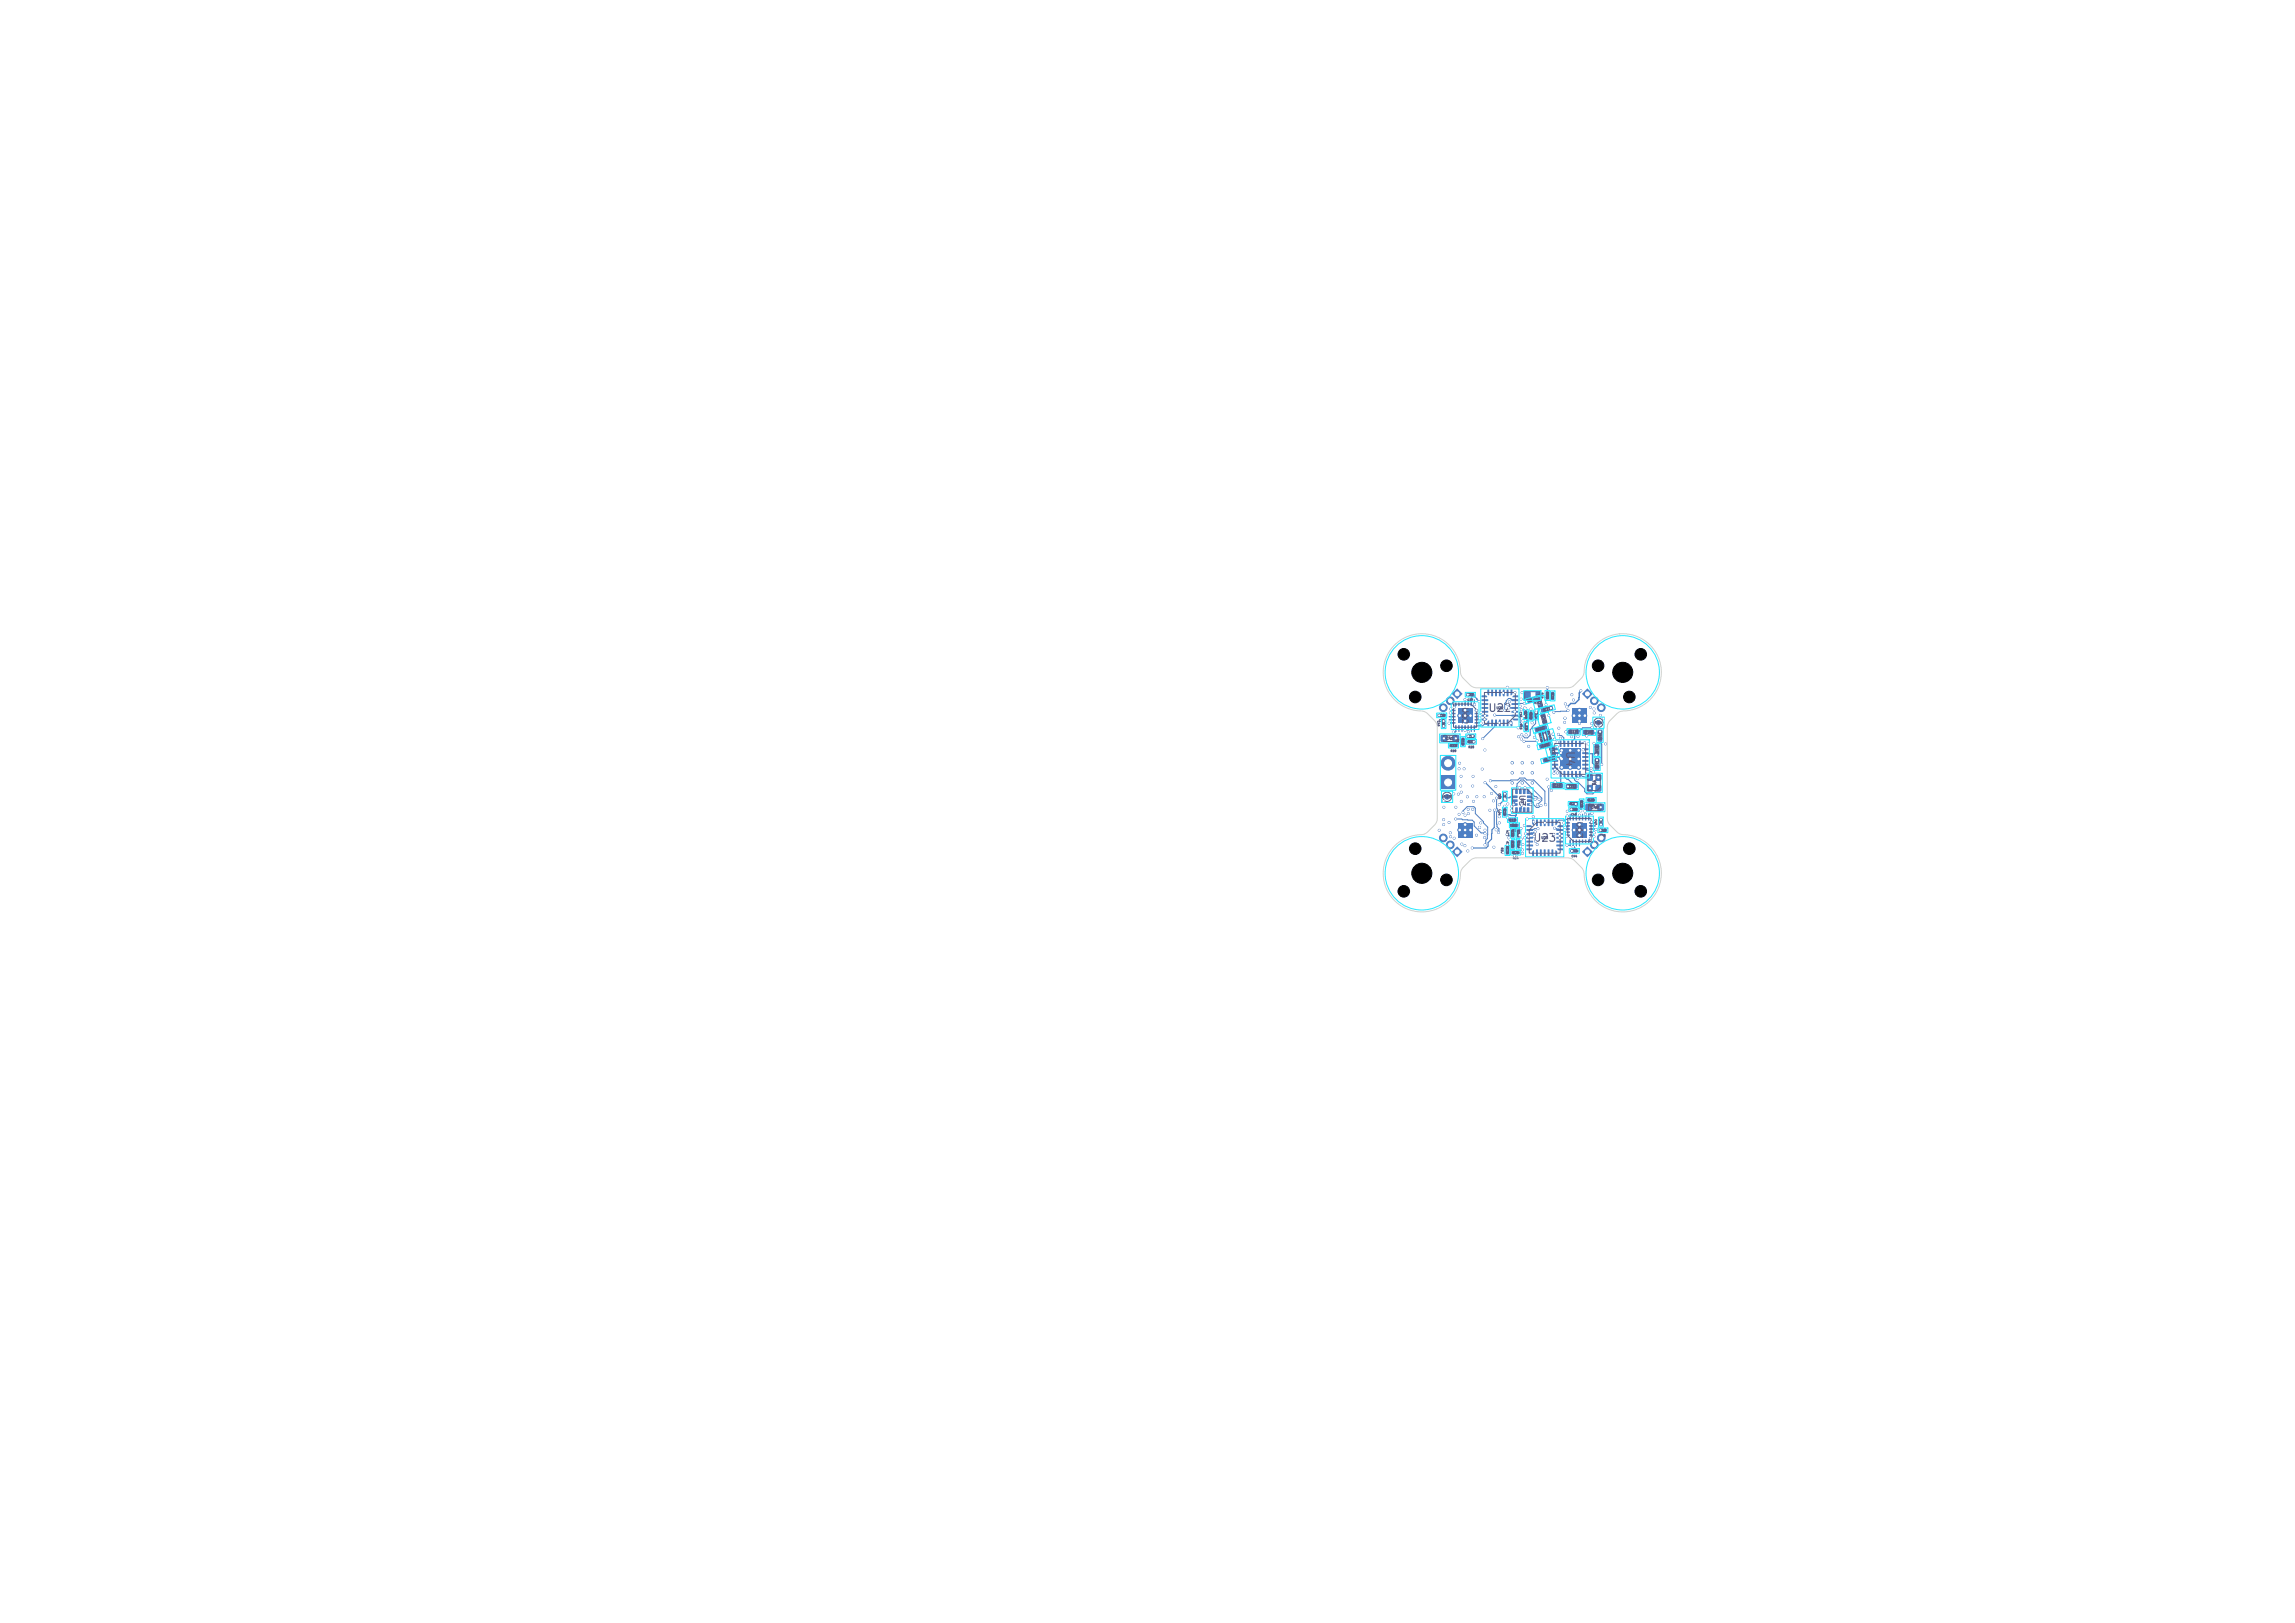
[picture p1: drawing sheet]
<svg xmlns="http://www.w3.org/2000/svg" width="297mm" height="210mm" viewBox="0 0 297 210" stroke-linecap="round" stroke-linejoin="round" font-family="sans-serif">
<defs><g id="words">
<g font-size="1" fill="#585d84">
<text x="192.5" y="92.4">U22</text>
<text x="202.4" y="97.1" transform="rotate(90 202.4 97.1)">U4</text>
<text x="198.3" y="109.2">U23</text>
</g>
<g font-size=".8" fill="#585d84">
<text x="189" y="91.4" transform="rotate(90 189 91.4)">U12</text>
<text x="196.4" y="102.8" transform="rotate(90 196.4 102.8)">U3</text>
<text x="203.8" y="106.2" transform="rotate(90 203.8 106.2)">U13</text>
</g>
<text font-size=".5" fill="#585d84" x="205.9" y="100.8" transform="rotate(90 205.9 100.8)">Y1</text>
<g font-size=".4" fill="#585d84">
<text x="187" y="95.8">C41</text>
<text x="198.4" y="91.2">ANT</text>
<text x="205.8" y="104.8">C48</text>
</g>
<g font-size=".3" fill="#585d84">
<text x="199.4" y="89.6" transform="rotate(90 199.4 89.6)">R19</text>
<text x="200" y="89.5" transform="rotate(90 200 89.5)">R19</text>
<text x="200.1" y="89.7" transform="rotate(90 200.1 89.7)">R21</text>
<text x="200.7" y="89.6" transform="rotate(90 200.7 89.6)">R21</text>
<text x="186" y="93.2" transform="rotate(90 186 93.2)">C40</text>
<text x="186.1" y="92.8">C38</text>
<text x="186.2" y="93.4">C38</text>
<text x="186.6" y="93.2" transform="rotate(90 186.6 93.2)">C40</text>
<text x="187.5" y="91.1" transform="rotate(-45 187.5 91.1)">J12</text>
<text x="188.5" y="95.6" transform="rotate(90 188.5 95.6)">R16</text>
<text x="189.1" y="95.5" transform="rotate(90 189.1 95.5)">R16</text>
<text x="189.4" y="92.1" transform="rotate(90 189.4 92.1)">U12</text>
<text x="189.8" y="90.1">C37</text>
<text x="189.9" y="95.5">C39</text>
<text x="189.9" y="90.8">C37</text>
<text x="193.6" y="91.8">U22</text>
<text x="196.6" y="92.1" transform="rotate(90 196.6 92.1)">C36</text>
<text x="196.6" y="93.6" transform="rotate(90 196.6 93.6)">R15</text>
<text x="197.2" y="92" transform="rotate(90 197.2 92)">C36</text>
<text x="197.3" y="92.2" transform="rotate(90 197.3 92.2)">C42</text>
<text x="197.3" y="93.6" transform="rotate(90 197.3 93.6)">R15</text>
<text x="197.9" y="92.2" transform="rotate(90 197.9 92.2)">C42</text>
<text x="197.9" y="92.1" transform="rotate(90 197.9 92.1)">R17</text>
<text x="198" y="90.9" transform="rotate(-15 198 90.9)">C28</text>
<text x="198.6" y="92" transform="rotate(90 198.6 92)">R17</text>
<text x="198.7" y="90.2">J2</text>
<text x="198.9" y="90.6" transform="rotate(75 198.9 90.6)">R7</text>
<text x="199" y="94.6" transform="rotate(-15 199 94.6)">C25</text>
<text x="199.2" y="95" transform="rotate(75 199.2 95)">C24</text>
<text x="199.5" y="92.6" transform="rotate(75 199.5 92.6)">C26</text>
<text x="199.9" y="92.1" transform="rotate(-15 199.9 92.1)">C27</text>
<text x="200.1" y="95" transform="rotate(75 200.1 95)">L2</text>
<text x="203.2" y="94.9">C17</text>
<text x="205.1" y="95">C20</text>
<text x="206.3" y="93.7">FID4</text>
<text x="206.8" y="94.7" transform="rotate(90 206.8 94.7)">FB2</text>
<text x="187.6" y="96.7">R18</text>
<text x="187.7" y="97.3">R18</text>
<text x="189.9" y="96.2">R20</text>
<text x="189.9" y="96.1">C39</text>
<text x="190" y="96.9">R20</text>
<text x="199.5" y="96.8" transform="rotate(-15 199.5 96.8)">C23</text>
<text x="200" y="98.6" transform="rotate(-15 200 98.6)">C22</text>
<text x="200.7" y="97.1" transform="rotate(75 200.7 97.1)">L1</text>
<text x="201.1" y="101.9">C19</text>
<text x="202.9" y="102">C21</text>
<text x="203" y="97.9" transform="rotate(90 203 97.9)">U4</text>
<text x="206.4" y="96.6" transform="rotate(90 206.4 96.6)">C16</text>
<text x="206.4" y="98.4" transform="rotate(90 206.4 98.4)">C18</text>
<text x="186.7" y="103.3">FID3</text>
<text x="193.9" y="104.7" transform="rotate(90 193.9 104.7)">C14</text>
<text x="193.9" y="102.6" transform="rotate(90 193.9 102.6)">C15</text>
<text x="194.5" y="104.6" transform="rotate(90 194.5 104.6)">C14</text>
<text x="194.5" y="102.6" transform="rotate(90 194.5 102.6)">C15</text>
<text x="194.9" y="107.4" transform="rotate(90 194.9 107.4)">R22</text>
<text x="195.3" y="106.3">C13</text>
<text x="195.3" y="107">C13</text>
<text x="195.5" y="107.4" transform="rotate(90 195.5 107.4)">R22</text>
<text x="195.6" y="107.4" transform="rotate(90 195.6 107.4)">C43</text>
<text x="195.7" y="107">R6</text>
<text x="195.7" y="107.7">R6</text>
<text x="196.3" y="107.4" transform="rotate(90 196.3 107.4)">C43</text>
<text x="196.8" y="103.3" transform="rotate(90 196.8 103.3)">U3</text>
<text x="203.1" y="104.2">R27</text>
<text x="203.2" y="105">C46</text>
<text x="203.2" y="104.9">R27</text>
<text x="203.3" y="105.6">C46</text>
<text x="203.8" y="103.6" transform="rotate(90 203.8 103.6)">R23</text>
<text x="204.2" y="106.9" transform="rotate(90 204.2 106.9)">U13</text>
<text x="204.5" y="103.6" transform="rotate(90 204.5 103.6)">R23</text>
<text x="205.4" y="103.7">R25</text>
<text x="205.5" y="104.4">R25</text>
<text x="206.3" y="106" transform="rotate(90 206.3 106)">C47</text>
<text x="207" y="105.9" transform="rotate(90 207 105.9)">C47</text>
<text x="207" y="107.7">C45</text>
<text x="194.2" y="109.7" transform="rotate(90 194.2 109.7)">R28</text>
<text x="194.8" y="109.6" transform="rotate(90 194.8 109.6)">R28</text>
<text x="194.9" y="108.9" transform="rotate(90 194.9 108.9)">R26</text>
<text x="195.5" y="108.8" transform="rotate(90 195.5 108.8)">R26</text>
<text x="195.7" y="108.8" transform="rotate(90 195.7 108.8)">C49</text>
<text x="195.7" y="110.6">R24</text>
<text x="195.8" y="111.2">R24</text>
<text x="196.3" y="108.8" transform="rotate(90 196.3 108.8)">C49</text>
<text x="199.4" y="108.6">U23</text>
<text x="203.3" y="110.3">C44</text>
<text x="203.3" y="111">C44</text>
<text x="206.2" y="109.8" transform="rotate(-45 206.2 109.8)">J13</text>
<text x="207" y="108.3">C45</text>
</g>
</g></defs>
<g fill="#4d7fc4" stroke="#4d7fc4" stroke-width=".13">
<circle cx="204.4" cy="91.9" r=".25"/>
<circle cx="203.7" cy="92.6" r=".25"/>
<circle cx="204.4" cy="92.6" r=".25"/>
</g>
<path d="M203.5 91.7h1.9v1.9h-1.9z" fill="#4d7fc4"/>
<g fill="#4d7fc4" stroke="#4d7fc4" stroke-width=".13">
<circle cx="205.1" cy="92.6" r=".25"/>
<circle cx="204.4" cy="93.3" r=".25"/>
</g>
<path d="M186.5 100.4h1.8v1.8h-1.8z" fill="#4d7fc4"/>
<circle cx="187.4" cy="98.7" r=".9" fill="#4d7fc4" stroke="#4d7fc4" stroke-width=".13"/>
<path d="M187.9 110.2l.7-.7 .7 .7-.7 .7z" fill="#4d7fc4"/>
<g fill="#4d7fc4" stroke="#4d7fc4" stroke-width=".13">
<circle cx="187.7" cy="109.3" r=".5"/>
<circle cx="186.8" cy="108.4" r=".5"/>
</g>
<path d="M204.7 89.8l.7-.7 .7 .7-.7 .7z" fill="#4d7fc4"/>
<g fill="#4d7fc4" stroke="#4d7fc4" stroke-width=".13">
<circle cx="206.3" cy="90.7" r=".5"/>
<circle cx="207.2" cy="91.6" r=".5"/>
<circle cx="189.6" cy="108.1" r=".25"/>
<circle cx="190.3" cy="107.4" r=".25"/>
<circle cx="189.6" cy="107.4" r=".25"/>
</g>
<path d="M188.7 106.5h1.9v1.9h-1.9z" fill="#4d7fc4"/>
<g fill="#4d7fc4" stroke="#4d7fc4" stroke-width=".13">
<circle cx="188.9" cy="107.4" r=".25"/>
<circle cx="189.6" cy="106.7" r=".25"/>
</g>
<g fill="#4d7fc4">
<path d="M207.6 107.3h.4v.3h-.4z"/>
<path d="M206.9 107.3h.4v.3h-.4z"/>
<path d="M206.4 99.1h.5v.5h-.5z"/>
<path d="M206.4 98.1h.5v.5h-.5z"/>
<path d="M197.6 90.4l.5-.1 .1 .6-.5 .1-.1-.4z"/>
<path d="M198.6 90.2l.4-.1 .1 .5-.4 .1-.2-.4z"/>
<path d="M203.8 104.6h.4v.3h-.4z"/>
<path d="M203.2 104.6h.4v.3h-.4z"/>
<path d="M198.6 94.2l.5-.1 .1 .5-.5 .1-.1-.4z"/>
<path d="M199.6 93.9h.4l.1 .5-.4 .1-.2-.4z"/>
<path d="M206 103.3h.4v.4h-.4z"/>
<path d="M205.4 103.3h.4v.4h-.4z"/>
<path d="M199.4 95.7l.5-.1 .1 .4-.5 .2-.2-.4z"/>
<path d="M199.1 94.7l.5-.1 .2 .5-.6 .1-.1-.3z"/>
<path d="M196.3 110.2h.4v.3h-.4z"/>
<path d="M195.6 110.2h.4v.3h-.4z"/>
<path d="M204.7 110.2l.7-.7 .7 .7-.7 .7z"/>
</g>
<g fill="#4d7fc4" stroke="#4d7fc4" stroke-width=".13">
<circle cx="206.3" cy="109.3" r=".5"/>
<circle cx="207.2" cy="108.4" r=".5"/>
</g>
<g fill="#4d7fc4">
<path d="M197.3 92.6h.3v.4h-.3z"/>
<path d="M197.3 91.9h.3v.4h-.3z"/>
<path d="M201.8 99.8h.3l-.1 .8-.2-.1z"/>
<path d="M202.3 99.8h.3l-.1 .8-.2-.1z"/>
<path d="M202.8 99.8h.3l-.1 .8-.2-.1z"/>
<path d="M203.3 99.8h.3l-.1 .8-.2-.1z"/>
<path d="M203.8 99.8h.3l-.1 .8-.2-.1z"/>
<path d="M204.3 99.8h.3l-.1 .8-.2-.1z"/>
<path d="M204.8 99.3h.7l.1 .2-.8 .1z"/>
<path d="M204.8 98.8h.7l.1 .2-.8 .1z"/>
<path d="M204.8 98.3h.7l.1 .2-.8 .1z"/>
<path d="M204.8 97.8h.7l.1 .2-.8 .1z"/>
<path d="M204.8 97.3h.7l.1 .2-.8 .1z"/>
<path d="M204.8 96.8h.7l.1 .2-.8 .1z"/>
<path d="M204.3 95.8l.3 .1-.1 .7h-.2z"/>
<path d="M203.8 95.8l.3 .1-.1 .7h-.2z"/>
<path d="M203.3 95.8l.3 .1-.1 .7h-.2z"/>
<path d="M202.8 95.8l.3 .1-.1 .7h-.2z"/>
<path d="M202.3 95.8l.3 .1-.1 .7h-.2z"/>
<path d="M201.8 95.8l.3 .1-.1 .7h-.2z"/>
<path d="M200.8 96.8h.8v.2l-.7 .1z"/>
<path d="M200.8 97.3h.8v.2l-.7 .1z"/>
<path d="M200.8 97.8h.8v.2l-.7 .1z"/>
<path d="M200.8 98.3h.8v.2l-.7 .1z"/>
<path d="M200.8 98.8h.8v.2l-.7 .1z"/>
<path d="M200.8 99.3h.8v.2l-.7 .1z"/>
</g>
<g fill="#4d7fc4" stroke="#4d7fc4" stroke-width=".13">
<circle cx="204.3" cy="99.3" r=".25"/>
<circle cx="203.2" cy="99.3" r=".25"/>
<circle cx="202.1" cy="99.3" r=".25"/>
<circle cx="204.3" cy="98.2" r=".25"/>
<circle cx="203.2" cy="98.2" r=".25"/>
</g>
<path d="M201.9 96.9h2.7v2.7h-2.7z" fill="#4d7fc4"/>
<g fill="#4d7fc4" stroke="#4d7fc4" stroke-width=".13">
<circle cx="202.1" cy="98.2" r=".25"/>
<circle cx="204.3" cy="97.1" r=".25"/>
<circle cx="203.2" cy="97.1" r=".25"/>
<circle cx="202.1" cy="97.1" r=".25"/>
</g>
<g fill="#4d7fc4">
<path d="M200.1 90.1h.3v.4h-.3z"/>
<path d="M200.1 89.5h.3v.4h-.3z"/>
<path d="M190.4 89.7h.4v.4h-.4z"/>
<path d="M189.8 89.7h.4v.4h-.4z"/>
<path d="M187.9 89.8l.7-.7 .7 .7-.7 .7z"/>
</g>
<g fill="#4d7fc4" stroke="#4d7fc4" stroke-width=".13">
<circle cx="187.7" cy="90.7" r=".5"/>
<circle cx="186.8" cy="91.6" r=".5"/>
<circle cx="187.3" cy="103.1" r=".3"/>
</g>
<g fill="#4d7fc4">
<path d="M199.7 98.1h.4l.1 .5-.4 .1-.2-.4z"/>
<path d="M200.6 97.9l.4-.1 .2 .5-.5 .2-.1-.5z"/>
<path d="M198.7 89.5h.5l.1 .1v.8l-.1 .1-.5-.1z"/>
<path d="M197.3 89.5h.8v1h-.8z"/>
<path d="M199.1 91.2l.5-.1 .1 .4-.5 .2-.2-.4z"/>
<path d="M198.8 90.2l.5-.1 .1 .4-.5 .2-.1-.4z"/>
<path d="M186.7 93.7h.3v.4h-.3z"/>
<path d="M186.7 93.1h.3v.4h-.3z"/>
<path d="M206.8 95.4h.5v.5h-.5z"/>
<path d="M206.8 94.4h.5v.6h-.5z"/>
<path d="M196.4 109.4h.3v.4h-.3z"/>
<path d="M196.4 108.7h.3v.4h-.3z"/>
<path d="M194.6 103.1h.3v.4h-.3z"/>
<path d="M194.6 102.5h.3v.4h-.3z"/>
<path d="M195.7 93h.7l.1 .2h-.6z"/>
<path d="M195.6 92.5h.8l.1 .2h-.9z"/>
<path d="M195.6 92h.8l.1 .2h-.9z"/>
<path d="M195.6 91.5h.8l.1 .2h-.9z"/>
<path d="M195.6 91h.8l.1 .2h-.9z"/>
<path d="M195.6 90.5h.8l.1 .2h-.9z"/>
<path d="M195.7 90.1l.2-.1h.6l-.1 .2h-.6z"/>
<path d="M195.5 89.2l.2 .1v.5l-.2 .2v-.1z"/>
<path d="M195 89.2l.2 .1v.8h-.2z"/>
<path d="M194.5 89.2l.2 .1v.8h-.2z"/>
<path d="M194 89.2l.2 .1v.8h-.2z"/>
<path d="M193.5 89.2l.2 .1v.8h-.2z"/>
<path d="M193 89.2l.2 .1v.8h-.2z"/>
<path d="M192.5 89.2l.2 .1v.7l-.2-.2z"/>
<path d="M191.7 90h.6l.2 .2h-.7z"/>
<path d="M191.7 90.5h.9v.2h-.8z"/>
<path d="M191.7 91h.9v.2h-.8z"/>
<path d="M191.7 91.5h.9v.2h-.8z"/>
<path d="M191.7 92h.9v.2h-.8z"/>
<path d="M191.7 92.5h.9v.2h-.8z"/>
<path d="M191.7 93h.7h.1l-.2 .2h-.5z"/>
<path d="M192.6 93.2l.1 .1v.6l-.2 .1v-.6z"/>
<path d="M193 93.1h.2v.9l-.2-.1z"/>
<path d="M193.5 93.1h.2v.9l-.2-.1z"/>
<path d="M194 93.1h.2v.9l-.2-.1z"/>
<path d="M194.5 93.1h.2v.9l-.2-.1z"/>
<path d="M195 93.1h.2v.9l-.2-.1z"/>
<path d="M195.5 93.2l.2 .2v.6l-.2-.1z"/>
<path d="M189.2 96.1h.3v.4h-.3z"/>
<path d="M189.2 95.4h.3v.5h-.3z"/>
<path d="M203.9 94.4h.5v.6h-.5z"/>
<path d="M202.9 94.4h.5v.6h-.5z"/>
<path d="M186.7 92.4h.4v.3h-.4z"/>
<path d="M186.1 92.4h.4v.3h-.4z"/>
<path d="M195.6 107.9h.3v.4h-.3z"/>
<path d="M195.6 107.3h.3v.4h-.3z"/>
<path d="M198 92.8h.3v.4h-.3z"/>
<path d="M198 92.1h.3v.4h-.3z"/>
<path d="M203.7 103.8h.4v.4h-.4z"/>
<path d="M203.1 103.8h.4v.4h-.4z"/>
<path d="M200.8 97.6l.5-.1 .1 .5-.5 .1-.2-.4z"/>
<path d="M200.5 96.7l.5-.1 .2 .4-.6 .2-.1-.4z"/>
<path d="M205.9 94.5h.4v.5h-.4z"/>
<path d="M204.9 94.5h.5v.5h-.5z"/>
<path d="M196.3 108h.4v.4h-.4z"/>
<path d="M196.3 107.3h.4v.4h-.4z"/>
<path d="M201.8 101.4h.5v.5h-.5z"/>
<path d="M200.8 101.4h.5v.5h-.5z"/>
<path d="M206.5 101.6h.7v.8h-.7z"/>
<path d="M206.5 100.2h.7v.8h-.7z"/>
<path d="M205.4 100.2h.7v.8h-.7z"/>
<path d="M205.4 101.6h.7v.8h-.7z"/>
<path d="M195.9 105.9h.4v.4h-.4z"/>
<path d="M195.2 105.9h.4v.4h-.4z"/>
<path d="M204.5 104.1h.4v.5h-.4z"/>
<path d="M204.5 103.5h.4v.4h-.4z"/>
<path d="M198.6 92.6h.4v.4h-.4z"/>
<path d="M198.6 92h.4v.4h-.4z"/>
<path d="M188.2 96.3h.4v.4h-.4z"/>
<path d="M187.6 96.3h.4v.4h-.4z"/>
<path d="M199.5 91.6h.4l.2 .5-.5 .1-.1-.4z"/>
<path d="M200.4 91.4l.5-.1 .1 .5-.5 .2-.1-.5z"/>
<path d="M190.5 95.8h.4v.4h-.4z"/>
<path d="M189.9 95.8h.4v.4h-.4z"/>
<path d="M200.2 95.4l.5-.1 .1 .5-.5 .2-.1-.4z"/>
<path d="M200 94.5l.5-.1 .1 .5-.6 .1-.1-.3z"/>
<path d="M203.9 109.9h.4v.4h-.4z"/>
<path d="M203.2 109.9h.4v.4h-.4z"/>
<path d="M194.6 105.2h.3v.4h-.3z"/>
<path d="M194.6 104.6h.3v.4h-.3z"/>
<path d="M203.6 101.5h.5v.5h-.5z"/>
<path d="M202.7 101.5h.5v.5h-.5z"/>
<path d="M194.9 110.2h.3v.4h-.3z"/>
<path d="M194.9 109.5h.3v.4h-.3z"/>
<path d="M190.5 95.1h.4v.3h-.4z"/>
<path d="M189.8 95.1h.4v.3h-.4z"/>
<path d="M196.1 106.6h.4v.4h-.4z"/>
<path d="M195.5 106.6h.4v.4h-.4z"/>
<path d="M197.6 102.2h.3v.5h-.3z"/>
<path d="M197.1 102.2h.3v.5h-.3z"/>
<path d="M196.6 102.2h.3v.5h-.3z"/>
<path d="M196.1 102.2h.3v.5h-.3z"/>
<path d="M195.8 103l.5-.1 .1 .3-.6 .1z"/>
<path d="M195.8 103.5l.5-.1 .1 .3-.6 .1z"/>
<path d="M195.8 104l.5-.1 .1 .3-.6 .1z"/>
<path d="M196.1 104.5h.3v.6l-.3-.1z"/>
<path d="M196.6 104.5h.3v.6l-.3-.1z"/>
<path d="M197.1 104.5h.3v.6l-.3-.1z"/>
<path d="M197.6 104.5h.3v.6l-.3-.1z"/>
<path d="M197.6 104l.6-.1v.3l-.5 .1z"/>
<path d="M197.6 103.5l.6-.1v.3l-.5 .1z"/>
<path d="M197.6 103l.6-.1v.3l-.5 .1z"/>
<path d="M195.6 109.4h.3v.4h-.3z"/>
<path d="M195.6 108.7h.3v.4h-.3z"/>
<path d="M207 106.5h.4v.4h-.4z"/>
<path d="M207 105.9h.4v.4h-.4z"/>
<path d="M206.8 104h.1h.6l.1 .2-.1 .7h-.1h-.6l-.1-.2z"/>
<path d="M205.2 104h.2h.6l.1 .2-.1 .7h-.2h-.6v-.2z"/>
</g>
<circle cx="206.9" cy="93.5" r=".3" fill="#4d7fc4" stroke="#4d7fc4" stroke-width=".13"/>
<g fill="#4d7fc4">
<path d="M203.1 108.6l.2 .1v.4h-.2z"/>
<path d="M203.5 108.6l.2 .1v.4h-.2z"/>
<path d="M203.9 108.6l.2 .1v.4h-.2z"/>
<path d="M204.3 108.6l.2 .1v.4h-.2z"/>
<path d="M204.7 108.6l.2 .1v.4h-.2z"/>
<path d="M205.1 108.6l.2 .1v.4h-.2z"/>
<path d="M205.5 108.6l.2 .1v.4h-.2z"/>
<path d="M205.6 108h.5v.1l-.4 .1z"/>
<path d="M205.6 107.6h.5v.1l-.4 .1z"/>
<path d="M205.6 107.2h.5v.1l-.4 .1z"/>
<path d="M205.6 106.8h.5v.1l-.4 .1z"/>
<path d="M205.6 106.4h.5v.1l-.4 .1z"/>
<path d="M205.5 105.7h.2v.5l-.2-.1z"/>
<path d="M205.1 105.7h.2v.5l-.2-.1z"/>
<path d="M204.7 105.7h.2v.5l-.2-.1z"/>
<path d="M204.3 105.7h.2v.5l-.2-.1z"/>
<path d="M203.9 105.7h.2v.5l-.2-.1z"/>
<path d="M203.5 105.7h.2v.5l-.2-.1z"/>
<path d="M203.1 105.7h.2v.5l-.2-.1z"/>
<path d="M202.7 106.4h.4l.1 .1-.5 .1z"/>
<path d="M202.7 106.8h.4l.1 .1-.5 .1z"/>
<path d="M202.7 107.2h.4l.1 .1-.5 .1z"/>
<path d="M202.7 107.6h.4l.1 .1-.5 .1z"/>
<path d="M202.7 108h.4l.1 .1-.5 .1z"/>
</g>
<g fill="#4d7fc4" stroke="#4d7fc4" stroke-width=".13">
<circle cx="204.4" cy="108.1" r=".25"/>
<circle cx="205.1" cy="107.4" r=".25"/>
<circle cx="204.4" cy="107.4" r=".25"/>
</g>
<path d="M203.5 106.5h1.9v1.9h-1.9z" fill="#4d7fc4"/>
<g fill="#4d7fc4" stroke="#4d7fc4" stroke-width=".13">
<circle cx="203.7" cy="107.4" r=".25"/>
<circle cx="204.4" cy="106.7" r=".25"/>
</g>
<g fill="#4d7fc4">
<path d="M188 95.1h.2h.6l.1 .2-.1 .7h-.2h-.6v-.2z"/>
<path d="M186.5 95.1h.1h.6l.1 .2-.1 .7h-.1h-.6l-.1-.2z"/>
<path d="M197.3 94.1h.4v.5h-.4z"/>
<path d="M197.3 93.5h.4v.4h-.4z"/>
<path d="M197.5 106.8h.6l.2 .2h-.7z"/>
<path d="M197.5 107.3h.9v.2h-.8z"/>
<path d="M197.5 107.8h.9v.2h-.8z"/>
<path d="M197.5 108.3h.9v.2h-.8z"/>
<path d="M197.5 108.8h.9v.2h-.8z"/>
<path d="M197.5 109.3h.9v.2h-.8z"/>
<path d="M197.5 109.8h.7h.1l-.2 .2h-.5z"/>
<path d="M198.3 110.2l.2-.2v.8l-.2-.1z"/>
<path d="M198.8 109.9h.2v.9l-.2-.1z"/>
<path d="M199.3 109.9h.2v.9l-.2-.1z"/>
<path d="M199.8 109.9h.2v.9l-.2-.1z"/>
<path d="M200.3 109.9h.2v.9l-.2-.1z"/>
<path d="M200.8 109.9h.2v.9l-.2-.1z"/>
<path d="M201.3 110l.2 .2v.6l-.2-.1z"/>
<path d="M201.5 109.8h.7l.1 .2h-.6z"/>
<path d="M201.4 109.3h.8l.1 .2h-.9z"/>
<path d="M201.4 108.8h.8l.1 .2h-.9z"/>
<path d="M201.4 108.3h.8l.1 .2h-.9z"/>
<path d="M201.4 107.8h.8l.1 .2h-.9z"/>
<path d="M201.4 107.3h.8l.1 .2h-.9z"/>
<path d="M201.7 106.8h.5l.1 .2h-.8z"/>
<path d="M201.3 106l.2 .1v.5l-.2 .2v-.1z"/>
<path d="M200.8 106l.2 .1v.8h-.2z"/>
<path d="M200.3 106l.2 .1v.8h-.2z"/>
<path d="M199.8 106l.2 .1v.8h-.2z"/>
<path d="M199.3 106l.2 .1v.8h-.2z"/>
<path d="M198.8 106l.2 .1v.8h-.2z"/>
<path d="M198.3 106l.2 .1v.7l-.2-.2z"/>
<path d="M199.2 96.3h.4l.2 .5-.5 .1-.1-.4z"/>
<path d="M200.1 96.1l.5-.1 .1 .5-.5 .2-.1-.5z"/>
<path d="M206.4 97.3h.5v.5h-.5z"/>
<path d="M206.4 96.3h.5v.5h-.5z"/>
<path d="M190.7 90.9h.2v.5l-.2-.1z"/>
<path d="M190.3 90.9h.2v.5l-.2-.1z"/>
<path d="M189.9 90.9h.2v.5l-.2-.1z"/>
<path d="M189.5 90.9h.2v.5l-.2-.1z"/>
<path d="M189.1 90.9h.2v.5l-.2-.1z"/>
<path d="M188.7 90.9h.2v.5l-.2-.1z"/>
<path d="M188.3 90.9h.2v.5l-.2-.1z"/>
<path d="M187.9 91.8h.4l.1 .2h-.5z"/>
<path d="M187.9 92.2h.4l.1 .2h-.5z"/>
<path d="M187.9 92.6h.4l.1 .2h-.5z"/>
<path d="M187.9 93h.4l.1 .2h-.5z"/>
<path d="M187.9 93.4h.4l.1 .2h-.5z"/>
<path d="M188.3 93.8l.2 .1v.4h-.2z"/>
<path d="M188.7 93.8l.2 .1v.4h-.2z"/>
<path d="M189.1 93.8l.2 .1v.4h-.2z"/>
<path d="M189.5 93.8l.2 .1v.4h-.2z"/>
<path d="M189.9 93.8l.2 .1v.4h-.2z"/>
<path d="M190.3 93.8l.2 .1v.4h-.2z"/>
<path d="M190.7 93.8l.2 .1v.4h-.2z"/>
<path d="M190.8 93.4h.5v.2h-.4z"/>
<path d="M190.8 93h.5v.2h-.4z"/>
<path d="M190.8 92.6h.5v.2h-.4z"/>
<path d="M190.8 92.2h.5v.2h-.4z"/>
<path d="M190.8 91.8h.5v.2h-.4z"/>
</g>
<g fill="#4d7fc4" stroke="#4d7fc4" stroke-width=".13">
<circle cx="189.6" cy="91.9" r=".25"/>
<circle cx="188.9" cy="92.6" r=".25"/>
<circle cx="189.6" cy="92.6" r=".25"/>
</g>
<path d="M188.7 91.7h1.9v1.9h-1.9z" fill="#4d7fc4"/>
<g fill="#4d7fc4" stroke="#4d7fc4" stroke-width=".13">
<circle cx="190.3" cy="92.6" r=".25"/>
<circle cx="189.6" cy="93.3" r=".25"/>
</g>
<g fill="#4d7fc4">
<path d="M200.8 90.2h.3v.4h-.3z"/>
<path d="M200.8 89.5h.3v.4h-.3z"/>
<path d="M199.6 93.3l.5-.1 .1 .5-.5 .1-.1-.4z"/>
<path d="M199.4 92.4l.5-.1 .1 .4-.5 .2-.2-.4z"/>
</g>
<g fill="#4d7fc4" stroke="#4d7fc4" stroke-width=".13">
<circle cx="190" cy="105.3" r=".13"/>
<circle cx="190.6" cy="104.7" r=".12"/>
<circle cx="195.6" cy="104.4" r=".12"/>
<circle cx="186.9" cy="104.5" r=".12"/>
<circle cx="198.3" cy="100" r=".15"/>
<circle cx="205.3" cy="95.2" r=".12"/>
<circle cx="198.8" cy="92.2" r=".12"/>
<circle cx="197.3" cy="108.4" r=".12"/>
<circle cx="195.6" cy="104.9" r=".12"/>
<circle cx="187.7" cy="92.2" r=".12"/>
<circle cx="206.3" cy="107.8" r=".13"/>
<circle cx="201" cy="95" r=".15"/>
<circle cx="206.9" cy="100.6" r=".12"/>
<circle cx="200.2" cy="89" r=".12"/>
<circle cx="196.6" cy="101.9" r=".12"/>
<circle cx="197" cy="101.3" r=".15"/>
<circle cx="197.5" cy="95.1" r=".12"/>
<circle cx="197" cy="98.7" r=".15"/>
<circle cx="202" cy="97.4" r=".12"/>
<circle cx="195.1" cy="88.9" r=".13"/>
<circle cx="201.2" cy="95.7" r=".15"/>
<circle cx="195.1" cy="109.3" r=".12"/>
<circle cx="202.5" cy="92.9" r=".12"/>
<circle cx="200.7" cy="91.6" r=".15"/>
<circle cx="204.4" cy="105.5" r=".13"/>
<circle cx="189" cy="101.7" r=".12"/>
<circle cx="200.7" cy="91.6" r=".12"/>
<circle cx="195.7" cy="100" r=".15"/>
<circle cx="194.7" cy="104.3" r=".12"/>
<circle cx="191.5" cy="107.1" r=".12"/>
<circle cx="195.3" cy="108.4" r=".12"/>
<circle cx="198.3" cy="101.3" r=".15"/>
<circle cx="198.5" cy="108.2" r=".13"/>
<circle cx="196.1" cy="89.6" r=".13"/>
<circle cx="190" cy="95.3" r=".13"/>
<circle cx="196.9" cy="108.6" r=".12"/>
<circle cx="189.6" cy="105.5" r=".13"/>
<circle cx="198.6" cy="95.4" r=".12"/>
<circle cx="190" cy="110.1" r=".12"/>
<circle cx="205.5" cy="96.3" r=".12"/>
<circle cx="195.7" cy="98.7" r=".15"/>
<circle cx="189.9" cy="103.1" r=".13"/>
<circle cx="198.8" cy="91.9" r=".15"/>
<circle cx="194.2" cy="105" r=".13"/>
<circle cx="202" cy="98" r=".12"/>
<circle cx="205.1" cy="104.9" r=".12"/>
<circle cx="194.7" cy="102.7" r=".12"/>
<circle cx="203.4" cy="89.9" r=".12"/>
<circle cx="191.1" cy="103.1" r=".12"/>
<circle cx="201.1" cy="100.1" r=".13"/>
<circle cx="201.2" cy="99.6" r=".13"/>
<circle cx="206.7" cy="98.4" r=".13"/>
<circle cx="207.5" cy="93" r=".12"/>
<circle cx="192.8" cy="104.8" r=".12"/>
<circle cx="189.1" cy="100.5" r=".12"/>
<circle cx="191.5" cy="92.9" r=".12"/>
<circle cx="195.9" cy="104.1" r=".12"/>
<circle cx="188.8" cy="99.5" r=".12"/>
<circle cx="186.8" cy="93.3" r=".12"/>
<circle cx="207.2" cy="106.1" r=".12"/>
<circle cx="206.3" cy="92.2" r=".13"/>
<circle cx="203.4" cy="104.7" r=".13"/>
<circle cx="195.3" cy="91.6" r=".12"/>
<circle cx="197.4" cy="101.9" r=".12"/>
<circle cx="188.9" cy="98.8" r=".12"/>
<circle cx="191.5" cy="92.6" r=".12"/>
<circle cx="201.7" cy="97.7" r=".15"/>
<circle cx="190" cy="104.7" r=".13"/>
<circle cx="192.2" cy="97" r=".12"/>
<circle cx="198.1" cy="91.7" r=".13"/>
<circle cx="201.3" cy="101.2" r=".12"/>
<circle cx="186.8" cy="106.1" r=".12"/>
<circle cx="205.1" cy="96.1" r=".13"/>
<circle cx="197" cy="110" r=".12"/>
<circle cx="203.4" cy="110.1" r=".12"/>
<circle cx="197.3" cy="106.8" r=".13"/>
<circle cx="186.9" cy="95.5" r=".13"/>
<circle cx="197.3" cy="91.6" r=".12"/>
<circle cx="196" cy="110.8" r=".12"/>
<circle cx="198.9" cy="109.3" r=".12"/>
<circle cx="201.6" cy="100" r=".13"/>
<circle cx="195.1" cy="105.8" r=".12"/>
<circle cx="197" cy="100" r=".15"/>
<circle cx="202.9" cy="101.8" r=".12"/>
<circle cx="198.3" cy="98.7" r=".15"/>
<circle cx="202.6" cy="94.7" r=".12"/>
<circle cx="204.2" cy="95.3" r=".12"/>
<circle cx="195.4" cy="108.6" r=".13"/>
<circle cx="195.7" cy="101.3" r=".15"/>
<circle cx="197.8" cy="108.3" r=".12"/>
<circle cx="197.4" cy="91.7" r=".13"/>
<circle cx="202.5" cy="107.1" r=".12"/>
<circle cx="195.3" cy="90.8" r=".12"/>
<circle cx="204.4" cy="93.6" r=".12"/>
<circle cx="196.8" cy="90.5" r=".12"/>
<circle cx="196.8" cy="107.2" r=".13"/>
<circle cx="191.8" cy="99.5" r=".12"/>
<circle cx="201.9" cy="95.5" r=".12"/>
<circle cx="206.3" cy="96.2" r=".12"/>
<circle cx="187.7" cy="107.8" r=".12"/>
<circle cx="189.6" cy="94.5" r=".12"/>
<circle cx="196.9" cy="91.8" r=".12"/>
<circle cx="190" cy="89.9" r=".12"/>
<circle cx="205.8" cy="102" r=".12"/>
<circle cx="204.2" cy="100.8" r=".12"/>
<circle cx="190.7" cy="103.7" r=".12"/>
<circle cx="202.5" cy="107.4" r=".13"/>
<circle cx="193.4" cy="104.8" r=".12"/>
<circle cx="203.6" cy="109.6" r=".12"/>
<circle cx="203.6" cy="90.6" r=".12"/>
<circle cx="207.3" cy="98.9" r=".13"/>
<circle cx="195.3" cy="107.6" r=".12"/>
<circle cx="196.8" cy="109.5" r=".12"/>
<circle cx="196.7" cy="108.1" r=".12"/>
<circle cx="192.2" cy="101.3" r=".13"/>
<circle cx="202.8" cy="105" r=".13"/>
<circle cx="196" cy="92.1" r=".12"/>
<circle cx="197.6" cy="106" r=".12"/>
<circle cx="191.4" cy="90.8" r=".12"/>
<circle cx="197.2" cy="92.7" r=".12"/>
<circle cx="194" cy="104.1" r=".13"/>
<circle cx="197.4" cy="107.9" r=".12"/>
<circle cx="190.5" cy="109.7" r=".12"/>
<circle cx="201.5" cy="96" r=".12"/>
<circle cx="194.8" cy="103.5" r=".12"/>
<circle cx="201.1" cy="108" r=".13"/>
<circle cx="198.7" cy="107.6" r=".12"/>
<circle cx="196.7" cy="91.4" r=".13"/>
<circle cx="194.7" cy="103.3" r=".13"/>
<circle cx="203.4" cy="95.3" r=".12"/>
<circle cx="197.6" cy="93.7" r=".12"/>
<circle cx="197.1" cy="109.3" r=".13"/>
<circle cx="197.3" cy="91" r=".12"/>
<circle cx="197" cy="110.4" r=".12"/>
<circle cx="198.7" cy="108.9" r=".13"/>
<circle cx="189.2" cy="109.2" r=".12"/>
<circle cx="193.3" cy="109.6" r=".12"/>
<circle cx="194.5" cy="110.3" r=".13"/>
<circle cx="189.6" cy="109.4" r=".12"/>
<circle cx="189.3" cy="105.1" r=".12"/>
<circle cx="192.2" cy="109.3" r=".13"/>
<circle cx="188.8" cy="105.4" r=".12"/>
<circle cx="192.1" cy="108.4" r=".12"/>
<circle cx="188.4" cy="106" r=".13"/>
<circle cx="192.2" cy="107.9" r=".12"/>
<circle cx="195.1" cy="104" r=".12"/>
<circle cx="192.2" cy="107.4" r=".12"/>
<circle cx="193.6" cy="101.8" r=".12"/>
<circle cx="192.1" cy="93.1" r=".12"/>
<circle cx="193.7" cy="103.3" r=".12"/>
<circle cx="193.9" cy="107.7" r=".12"/>
<circle cx="194" cy="105.7" r=".13"/>
<circle cx="200.2" cy="100.8" r=".12"/>
<circle cx="191.6" cy="106.5" r=".12"/>
<circle cx="194" cy="106.5" r=".13"/>
<circle cx="193.6" cy="107.4" r=".12"/>
<circle cx="191.1" cy="108.1" r=".13"/>
<circle cx="188.2" cy="91.5" r=".12"/>
<circle cx="192.1" cy="103.1" r=".12"/>
<circle cx="205.8" cy="108.5" r=".13"/>
<circle cx="207.1" cy="107.4" r=".12"/>
<circle cx="186.3" cy="107.4" r=".13"/>
<circle cx="205.8" cy="91.5" r=".13"/>
<circle cx="206.8" cy="94.1" r=".12"/>
<circle cx="186.8" cy="106.7" r=".13"/>
<circle cx="190.6" cy="100.5" r=".12"/>
<circle cx="206.3" cy="108.3" r=".12"/>
<circle cx="187.7" cy="91.7" r=".13"/>
<circle cx="187.7" cy="108.3" r=".13"/>
<circle cx="189.1" cy="102.5" r=".12"/>
<circle cx="207.2" cy="106.7" r=".13"/>
<circle cx="190.6" cy="101.7" r=".12"/>
<circle cx="207.1" cy="104.5" r=".12"/>
<circle cx="188.4" cy="95.5" r=".13"/>
<circle cx="186.8" cy="93.9" r=".12"/>
<circle cx="188.7" cy="102.8" r=".12"/>
<circle cx="188.2" cy="108.5" r=".12"/>
<circle cx="207.1" cy="92.6" r=".12"/>
<circle cx="206.3" cy="91.7" r=".12"/>
<circle cx="207.8" cy="96.3" r=".12"/>
<circle cx="188.4" cy="104.5" r=".13"/>
<circle cx="189.1" cy="103.7" r=".12"/>
<circle cx="186.3" cy="92.6" r=".13"/>
<circle cx="196.5" cy="94.2" r=".12"/>
<circle cx="200.4" cy="92.6" r=".13"/>
<circle cx="202.6" cy="91.1" r=".12"/>
<circle cx="202.8" cy="91.5" r=".12"/>
<circle cx="205.9" cy="99.4" r=".12"/>
<circle cx="204.6" cy="89.4" r=".12"/>
<circle cx="206" cy="93.6" r=".12"/>
<circle cx="201.7" cy="94.2" r=".13"/>
<circle cx="202.5" cy="93.5" r=".12"/>
<circle cx="202.9" cy="91.9" r=".13"/>
<circle cx="201.1" cy="92.2" r=".13"/>
<circle cx="198.3" cy="93.5" r=".12"/>
<circle cx="188.1" cy="102.7" r=".12"/>
<circle cx="189.5" cy="99.5" r=".12"/>
<circle cx="195.1" cy="91.2" r=".12"/>
<circle cx="197" cy="89.6" r=".12"/>
<circle cx="187.5" cy="106.4" r=".12"/>
<circle cx="186.8" cy="103.6" r=".13"/>
<circle cx="197.1" cy="93.3" r=".13"/>
<circle cx="200.1" cy="91.2" r=".13"/>
<circle cx="200.8" cy="102.3" r=".13"/>
<circle cx="196.5" cy="95.3" r=".12"/>
<circle cx="198.4" cy="105.7" r=".13"/>
<circle cx="191.9" cy="95.6" r=".13"/>
<circle cx="200.4" cy="101.8" r=".12"/>
<circle cx="199.4" cy="104.2" r=".12"/>
<circle cx="199.2" cy="103.4" r=".12"/>
<circle cx="198.7" cy="103.4" r=".12"/>
<circle cx="198.1" cy="104.1" r=".13"/>
<circle cx="199" cy="104.1" r=".12"/>
<circle cx="196.9" cy="104.2" r=".12"/>
<circle cx="193.3" cy="103.6" r=".12"/>
<circle cx="192.2" cy="92.6" r=".12"/>
<circle cx="193" cy="102.7" r=".13"/>
<circle cx="192.9" cy="101" r=".12"/>
<circle cx="201.2" cy="107.2" r=".12"/>
<circle cx="200" cy="104.1" r=".12"/>
<circle cx="197.2" cy="95.9" r=".13"/>
<circle cx="198.9" cy="95.8" r=".12"/>
<circle cx="201.7" cy="95" r=".12"/>
<circle cx="197.8" cy="96.6" r=".13"/>
<circle cx="201.5" cy="96.6" r=".13"/>
<circle cx="196.9" cy="95.6" r=".13"/>
<circle cx="206.2" cy="99.9" r=".12"/>
<circle cx="206" cy="94.1" r=".12"/>
<circle cx="206.6" cy="97.7" r=".12"/>
<circle cx="207.1" cy="94.7" r=".13"/>
<circle cx="204.6" cy="104.9" r=".13"/>
<circle cx="206.5" cy="107.3" r=".12"/>
<circle cx="206" cy="106.4" r=".12"/>
<circle cx="203.9" cy="104" r=".12"/>
<circle cx="204.9" cy="97" r=".12"/>
<circle cx="206.4" cy="94.6" r=".13"/>
<circle cx="187.5" cy="93.6" r=".13"/>
<circle cx="190.7" cy="96" r=".13"/>
<circle cx="193.4" cy="92.5" r=".12"/>
<circle cx="190.8" cy="91.2" r=".12"/>
<circle cx="196.9" cy="95.1" r=".12"/>
<circle cx="194.7" cy="91.9" r=".13"/>
<circle cx="189.6" cy="90.5" r=".12"/>
<circle cx="194.5" cy="89.7" r=".12"/>
<circle cx="188.1" cy="94.7" r=".13"/>
<circle cx="191.7" cy="92.2" r=".12"/>
<circle cx="194" cy="93.5" r=".13"/>
<circle cx="191.7" cy="93.6" r=".13"/>
<circle cx="191.1" cy="91.9" r=".13"/>
<circle cx="195.5" cy="93.6" r=".13"/>
<circle cx="195" cy="108" r=".13"/>
<circle cx="199" cy="107.2" r=".12"/>
<circle cx="202.8" cy="109.4" r=".13"/>
<circle cx="190.6" cy="95.2" r=".13"/>
<circle cx="190" cy="94.7" r=".13"/>
<circle cx="201.8" cy="107.9" r=".13"/>
<circle cx="206" cy="105.2" r=".12"/>
<circle cx="202.8" cy="105.6" r=".13"/>
<circle cx="205.2" cy="105.4" r=".12"/>
<circle cx="201.8" cy="108.4" r=".12"/>
<circle cx="199.9" cy="106.5" r=".12"/>
<circle cx="202.4" cy="106.5" r=".12"/>
<circle cx="202.7" cy="108.2" r=".12"/>
<circle cx="198.5" cy="106.3" r=".12"/>
<circle cx="199" cy="90" r=".1"/>
<circle cx="200.3" cy="94.7" r=".1"/>
<circle cx="199.9" cy="93.5" r=".1"/>
<circle cx="200.5" cy="95.7" r=".1"/>
<circle cx="201.1" cy="97.8" r=".1"/>
<circle cx="199.4" cy="91.4" r=".1"/>
</g>
<g fill="none" stroke="#4d7fc4" stroke-width=".2">
<path d="M187.7 92.2l.4 .1M187.7 91.7l.4 .2M188.4 91.1l-.2 .4M189.6 94.1v.4M191.5 92.9l-.4 .2M191.5 92.6l-.4 .1M195.3 91.6h.7M197.4 91.7v.4M198.1 91.7v.6M199 90l.1 .4M199.1 90.3l-1.2 .4M199.4 91.4l.3 1.2"/>
<path d="M199.7 95.9l.8-.3 .3 1.3M199.8 91.9h-.3M199.9 93.5l.4 1.2-.9 .2M200.1 94.1l-1.2 .3M200.2 89v.7M200.7 96.3l-1.2 .3M201.1 97.8l.1 .7M201.1 98.1l-1.2 .3M201.2 99.5l-.1 .6M201.2 99v.6M201.2 98h.8M202 97.4l-.8 .1"/>
<path d="M202.6 94.7h.6M205.1 96.1l-.6 .1M205.1 94.7l.2 .5M206.3 96.2l.4 .4M194.7 104.3v.5M195.1 109.3v.4M195.1 105.8l.3 .3M195.4 108.6l.3 .3M195.8 110.3l.2 .5M196.1 104.1l-.5 .3M196.1 103.6l-.2 .5M196.6 101.9l.2 .5"/>
<path d="M196.8 107.2l-.3 .3M196.9 108.6l-.4 .3M197.3 108.4h.7M197.4 101.9l-.1 .5M201.3 101.2l-.2 .5M202.9 107.3l-.4 .1M202.9 106.9l-.4 .2M204 100.2l.2 .6M204.4 105.5v.4M205.6 104.5l-.5 .4M205.8 108.5l-.2 .4M205.9 107.7l.4 .1"/>
<path d="M205.9 108.1l.4 .2"/>
</g>
<g fill="none" stroke="#4d7fc4" stroke-width=".15">
<path d="M188.4 94.1v.6M188.8 94.1v.6M189.2 94.1v.6M189.6 90.6v.5M190 94.6v.1M190 90.6v.5M190 94.1v.6M190.4 90.6v.5M190.4 94.1v.6M190.6 89.9v.1l-.2 .2v.3M190.6 89.9l.8 .9M190.6 95.2v.1"/>
<path d="M190.8 90.6v.5M190.8 94.1v.6M191.1 93.5h.6M197.2 92.7l.4 .2 .5 .1M197.6 92.9l-.1 .8h.1M205.2 97.5h1.5l-.1 .1M205.2 97h-.3M206 94.1l-1.2 .1-.4 .4h-.2l-.4 .4v.6l-.3 .3v.3M206.1 97.5v1.2l.6 .6M206.4 94.6l-.3 .1M206.5 97.5l.1 .1M206.6 97.6v.1"/>
<path d="M207.1 95.7l.2 .6v2.6M192.2 101.3l1.7 1.6h.2l.4 .4h.2M193.4 104.8v2.3l-.3 .3-.1 1.2-.4 .4v.5l-.3 .2h-1.8M194.7 105.4l1.5 .1M196.1 103.1l-1.3 .1-.8 .9M196.2 105.5l-.1 .1a1.68 1.68 0 0 1-.4 1.1v.1M196.2 104.8v.7M196.3 106.8l-.3 .5-.3 .3h-.4M196.7 108.1l-.2 .1M196.8 109.5l-.3 .1M198.7 107.6l-.2 .2h-.4a.69 .69 0 0 1-.7 .1M202 100.2v1.5"/>
<path d="M202.4 106.5h.5M202.5 100.2v.3l.3 .3h.1l1 1M203.2 105.4v.5M203.2 108.9v.6M203.6 109.6v-.2l.5 .7M203.6 105.4v.5M203.6 108.9v.6M204 104.7v1.2M204 108.9v.6M204.4 108.9v.6M204.8 105.4v.5M205.2 105.4v.5"/>
<path d="M205.6 105.4v.5"/>
</g>
<g fill="none" stroke="#4d7fc4" stroke-width=".13">
<path d="M188.4 94.6l-.1 .1h-.2M190.8 91.1v.1M191.7 93.5v.1M192.2 92.1h-.4l-.1 .1M192.2 92.6h.1M192.6 93.6l-.2 .1h-.3l-.2 .2h-.8l-.3 .2M193.4 92.5l3 .1 .3 .3v.6l.2 .2 .6 .7M193.6 93.5l-.2 .2v.3l-1.5 1.6M194 93.5h.1M194.5 89.7h.1M195.5 93.6h.1M196 90.6h-.3l-.3-.2h-.2l-.3 .3v.1l-.2 .2v.9"/>
<path d="M197.3 91l-1.3 .1M198.8 92.8l-.1 .1v.7l-.7 .8v.7l-.3 .4h-.4l-.4-.4M198.9 95.8l-.1 .1h-1.6M201.5 96.6v.2l-.3 .2M201.7 95l.1 .2h.3l.3 .3v.6l.1 .1M202.9 91.9l-.2 .1-1.5 .1-.1 .1M205.2 99.5l.2 .2h.3l.2 .2h.3M188.4 106l2.1 .1 .3 .3v.5l.9 .9h.3l.2 .1M189.3 105.1v-.2l.6-.5h.8l.2 .2v.7l1.1 1v.2l.5 .5v1.5l-.2 .2v.5l-.1 .1M192.9 101h2.5l.1-.1h.9l.3-.2h.6l.3 .2h.9l1.4 1.5v1.6l.1 .1M193.7 103.3v1.3l.1 .1v.3l-.1 .1v1.9a.62 .62 0 0 1 .2 .7M195 108l.1 .1h.7"/>
<path d="M196.2 102.4l.1-1 .5-.5h.4l2.3 2.4v.3l-.5 .5M196.9 104.2v.4l-.2 .2M197.7 102.4l.3 .3h.3l.3 .4h.2l.4 .3M197.9 103.6h.3l.2 .3v.2l.4 .4h.3l.3-.3M197.9 103.1l.2 .1 .6 .2M197.9 104.1h.2M198.5 106.3l-.1 .1M199 107.2h-.4l-.6 .2M200.4 101.8v4.7M201.2 107.2l.5 .1 .1 .1M202.8 109.4h.4M202.9 108.1l-.2 .1"/>
<path d="M203.2 105.9h-.3l-.4 .2h-.8l-.3 .3M203.5 100.2v.3l.5 .6 .2 .1 .9 .9v.3l.3 .3h.7l.7-.7M204.5 100.2l.3 .3 .9 .1M205.2 105.3v.1M206 105.2l-.1 .1h-.3"/>
</g>
<path d="M187.6 92.7h.5M187.6 93.1h.5M187.6 93.5h.5M187.6 93.5l-.1 .1M204.6 89.4l-.2 .3-.1 .8-.5 .5h-.5l-.5 .5M204.7 104.3l-.1 .1v.5M205.9 106.9h.6M205.9 107.3h.6M206 106.4l-.1 .1h.6M206.5 107.3h.1" fill="none" stroke="#4d7fc4" stroke-width=".19"/>
<g fill="none" stroke="#585d84" stroke-width=".13">
<path d="M186.3 92.4h.6v.3h-.6zM186.7 93.3h.3v.6h-.3zM186.8 95.1h1.6v.8h-1.6zM187.8 96.3h.6v.3h-.6zM188.1 91.1h2.3l.7 .7v2.3h-3zM189.2 95.7h.3v.6h-.3zM190 89.7h.6v.3h-.6zM190 95.1h.6v.3h-.6zM190.1 95.8h.6v.3h-.6zM192.1 89.6h4v3l-1 1h-3zM197.3 92.2h.3v.6h-.3zM197.3 89.5h2v1h-2z"/>
<path d="M197.4 93.7h.3v.6h-.3zM197.8 90.4l1-.2 .1 .4-1 .3zM198 92.3h.3v.6h-.3zM198.7 92.2h.3v.6h-.3zM198.8 94.2l1-.3 .1 .5-1 .3zM198.8 90.4l.6-.1 .2 1-.5 .1zM199.2 95l.5-.1 .2 .9-.5 .1zM199.4 96.3l1-.2 .1 .5-1 .2zM199.4 92.6l.5-.1 .3 .9-.5 .2zM199.7 91.6l1-.2 .1 .5-1 .2zM199.9 98.1l.9-.2 .2 .5-1 .2zM200 94.8l.5-.2 .2 1-.4 .1z"/>
<path d="M200.1 89.7h.3v.6h-.3zM200.6 96.9l.5-.1 .2 1-.5 .1zM200.8 89.7h.3v.6h-.3zM201.2 96.2h4v4h-3l-1-1zM203.1 94.4h1v.6h-1zM205.1 94.5h1v.5h-1zM206.4 96.5h.5v1h-.5zM206.4 98.3h.5v1h-.5zM206.8 94.7h.5v1h-.5zM194.6 104.8h.3v.6h-.3zM194.6 102.7h.3v.6h-.3zM194.9 109.7h.3v.6h-.3z"/>
<path d="M195.4 106h.6v.3h-.6zM195.6 109h.3v.6h-.3zM195.6 107.5h.3v.6h-.3zM195.7 106.6h.6v.3h-.6zM195.8 102.1h1.8l.7 .6v2.4h-2.5zM195.8 110.2h.6v.3h-.6zM196.4 107.5h.3v.6h-.3zM196.4 108.9h.3v.6h-.3zM197.9 107.4l1-1h3v4h-4zM201 101.4h1v.5h-1zM202.9 101.5h1v.5h-1zM202.9 105.9h3v3h-2.2l-.8-.8z"/>
<path d="M203.3 103.9h.6v.3h-.6zM203.4 104.6h.6v.3h-.6zM203.4 110h.6v.3h-.6zM204.5 103.7h.3v.6h-.3zM205.5 100.3h1.6v1.6l-.4 .4h-1.2zM205.6 104.1h1.6v.8h-1.6zM205.6 103.4h.6v.3h-.6zM207 106.1h.3v.6h-.3zM207.1 107.3h.6v.3h-.6z"/>
<circle cx="206.9" cy="93.5" r=".6"/>
<circle cx="187.3" cy="103.1" r=".6"/>
</g>
<g fill="none" stroke="#26e9ff" stroke-width=".13">
<path d="M185.9 92.3h1.3v.6h-1.3zM186.3 95h2.7v1.1h-2.7zM186.4 97.8h2v4.4h-2zM186.5 93h.6v1.3h-.6zM187.4 96.2h1.3v.6h-1.3zM187.8 90.8h3.6v3.6h-3.6zM189 95.3h.6v1.3h-.6zM189.6 89.6h1.3v.6h-1.3zM189.7 95h1.3v.6h-1.3zM189.8 95.7h1.3v.6h-1.3zM191.6 89.1h5v5h-5zM197.1 91.8h.6v1.3h-.6z"/>
<path d="M197.2 89.4h2.2v1.2h-2.2zM197.2 93.4h.6v1.3h-.6zM197.3 90.5l1.9-.5 .2 .6-1.9 .5zM197.8 92h.6v1.3h-.6zM198.3 90.4l1.5-.4 .4 1.4-1.5 .4zM198.3 94.2l1.9-.5 .2 .6-1.9 .6zM198.5 91.8h.6v1.3h-.6zM198.6 94.9l1.5-.4 .4 1.4-1.5 .4zM198.9 92.5l1.5-.4 .3 1.4-1.5 .4zM198.9 96.4l1.9-.5 .2 .6-1.9 .5zM199.2 91.7l1.9-.5 .2 .6-1.9 .5zM199.4 98.2l1.9-.5 .2 .6-2 .5z"/>
<path d="M199.4 94.7l1.6-.4 .3 1.4-1.5 .4zM199.9 89.3h.6v1.3h-.6zM200 96.8l1.5-.4 .4 1.4-1.5 .4zM200.6 89.4h.6v1.3h-.6zM200.7 95.7h5v5h-5zM202.8 94.3h1.7v.8h-1.7zM204.8 94.3h1.7v.9h-1.7zM206.1 92.8h1.5v1.4h-1.5zM206.2 96.2h.9v1.7h-.9zM206.3 98h.8v1.7h-.8zM206.6 94.3h.9v1.8h-.9zM186.5 102.4h1.5v1.4h-1.5z"/>
<path d="M194.4 104.4h.6v1.3h-.6zM194.4 102.4h.6v1.3h-.6zM194.8 109.4h.6v1.3h-.6zM195.1 105.8h1.3v.6h-1.3zM195.3 106.5h1.3v.6h-1.3zM195.4 108.6h.6v1.3h-.6zM195.5 107.2h.6v1.3h-.6zM195.5 110h1.3v.6h-1.3zM195.6 102h2.8v3.2h-2.8zM196.2 107.2h.6v1.3h-.6zM196.2 108.6h.6v1.3h-.6zM197.4 105.9h5v5h-5z"/>
<path d="M200.7 101.2h1.7v.9h-1.7zM202.5 101.3h1.8v.9h-1.8zM202.6 105.6h3.6v3.6h-3.6zM202.9 103.7h1.3v.6h-1.3zM203 104.4h1.3v.6h-1.3zM203.1 109.8h1.3v.6h-1.3zM204.4 103.4h.6v1.3h-.6zM205.1 103.9h2.6v1.1h-2.6zM205.3 100.1h2.1v2.4h-2.1zM205.3 103.2h1.3v.6h-1.3zM206.8 107.1h1.3v.6h-1.3zM206.9 105.7h.6v1.3h-.6z"/>
<circle cx="184" cy="87" r="4.7"/>
<circle cx="210" cy="87" r="4.7"/>
<circle cx="184" cy="113" r="4.7"/>
<circle cx="210" cy="113" r="4.7"/>
</g>
<path d="M180.4 83.5a5 5 0 0 1 5.6-1.1 5 5 0 0 1 3 4.8l.3 .4 1.1 1.2 .7 .2h12l.5-.3 1.1-1a2.3 2.3 0 0 0 .4-1.5 5 5 0 0 1 5.6-4.1 5 5 0 0 1 4.3 5.4 5 5 0 0 1-5.2 4.5l-.4 .2-1.2 1.2-.2 .7v12l.3 .5 1 1.1a2.29 2.29 0 0 0 1.5 .4 5 5 0 0 1 4.1 5.6 5 5 0 0 1-5.4 4.3 5 5 0 0 1-4.5-5.2l-.2-.4-1.2-1.2-.7-.2h-12l-.5 .3-1.1 1a2.3 2.3 0 0 0-.4 1.5 5 5 0 0 1-5.6 4.1 5 5 0 0 1-4.3-5.4 5 5 0 0 1 5.2-4.5l.4-.2 1.2-1.2 .2-.7v-12l-.2-.5-1.1-1.1a2.3 2.3 0 0 0-1.5-.4 5 5 0 0 1-2.8-8.4z" fill="none" stroke="#d0d2cd" stroke-width=".13"/>
<g fill="#fff" stroke="#fff" stroke-width=".13">
<circle cx="190" cy="105.3" r=".08"/>
<circle cx="190.6" cy="104.7" r=".07"/>
<circle cx="195.6" cy="104.4" r=".07"/>
<circle cx="186.9" cy="104.5" r=".07"/>
<circle cx="198.3" cy="100" r=".07"/>
<circle cx="205.3" cy="95.2" r=".08"/>
<circle cx="198.8" cy="92.2" r=".07"/>
<circle cx="197.3" cy="108.4" r=".08"/>
<circle cx="195.6" cy="104.9" r=".08"/>
<circle cx="187.7" cy="92.2" r=".07"/>
<circle cx="206.3" cy="107.8" r=".08"/>
<circle cx="201" cy="95" r=".08"/>
<circle cx="206.9" cy="100.6" r=".08"/>
<circle cx="200.2" cy="89" r=".07"/>
<circle cx="196.6" cy="101.9" r=".08"/>
<circle cx="197" cy="101.3" r=".07"/>
<circle cx="197.5" cy="95.1" r=".07"/>
<circle cx="197" cy="98.7" r=".08"/>
<circle cx="202" cy="97.4" r=".08"/>
<circle cx="195.1" cy="88.9" r=".08"/>
<circle cx="201.2" cy="95.7" r=".08"/>
<circle cx="195.1" cy="109.3" r=".07"/>
<circle cx="202.5" cy="92.9" r=".08"/>
<circle cx="200.7" cy="91.6" r=".08"/>
<circle cx="204.4" cy="105.5" r=".08"/>
<circle cx="189" cy="101.7" r=".07"/>
<circle cx="195.7" cy="100" r=".07"/>
<circle cx="194.7" cy="104.3" r=".07"/>
<circle cx="191.5" cy="107.1" r=".08"/>
<circle cx="195.3" cy="108.4" r=".08"/>
<circle cx="198.3" cy="101.3" r=".07"/>
<circle cx="198.5" cy="108.2" r=".07"/>
<circle cx="196.1" cy="89.6" r=".08"/>
<circle cx="190" cy="95.3" r=".07"/>
<circle cx="196.9" cy="108.6" r=".07"/>
<circle cx="189.6" cy="105.5" r=".08"/>
<circle cx="198.6" cy="95.4" r=".08"/>
<circle cx="190" cy="110.1" r=".08"/>
<circle cx="205.5" cy="96.3" r=".07"/>
<circle cx="195.7" cy="98.7" r=".08"/>
<circle cx="189.9" cy="103.1" r=".08"/>
<circle cx="198.8" cy="91.9" r=".07"/>
<circle cx="194.2" cy="105" r=".08"/>
<circle cx="202" cy="98" r=".07"/>
<circle cx="205.1" cy="104.9" r=".07"/>
<circle cx="194.7" cy="102.7" r=".07"/>
<circle cx="203.4" cy="89.9" r=".08"/>
<circle cx="191.1" cy="103.1" r=".07"/>
<circle cx="201.1" cy="100.1" r=".07"/>
<circle cx="201.2" cy="99.6" r=".07"/>
<circle cx="206.7" cy="98.4" r=".08"/>
<circle cx="207.5" cy="93" r=".07"/>
<circle cx="192.8" cy="104.8" r=".07"/>
<circle cx="189.1" cy="100.5" r=".08"/>
<circle cx="191.5" cy="92.9" r=".07"/>
<circle cx="195.9" cy="104.1" r=".07"/>
<circle cx="188.8" cy="99.5" r=".07"/>
<circle cx="186.8" cy="93.3" r=".07"/>
<circle cx="207.2" cy="106.1" r=".07"/>
<circle cx="206.3" cy="92.2" r=".08"/>
<circle cx="203.4" cy="104.7" r=".07"/>
<circle cx="195.3" cy="91.6" r=".07"/>
<circle cx="197.4" cy="101.9" r=".08"/>
<circle cx="188.9" cy="98.8" r=".08"/>
<circle cx="191.5" cy="92.6" r=".07"/>
<circle cx="201.7" cy="97.7" r=".07"/>
<circle cx="190" cy="104.7" r=".08"/>
<circle cx="192.2" cy="97" r=".07"/>
<circle cx="198.1" cy="91.7" r=".08"/>
<circle cx="201.3" cy="101.2" r=".08"/>
<circle cx="186.8" cy="106.1" r=".07"/>
<circle cx="205.1" cy="96.1" r=".08"/>
<circle cx="197" cy="110" r=".07"/>
<circle cx="203.4" cy="110.1" r=".07"/>
<circle cx="197.3" cy="106.8" r=".07"/>
<circle cx="186.9" cy="95.5" r=".07"/>
<circle cx="197.3" cy="91.6" r=".07"/>
<circle cx="196" cy="110.8" r=".07"/>
<circle cx="198.9" cy="109.3" r=".07"/>
<circle cx="201.6" cy="100" r=".08"/>
<circle cx="195.1" cy="105.8" r=".08"/>
<circle cx="197" cy="100" r=".07"/>
<circle cx="202.9" cy="101.8" r=".08"/>
<circle cx="198.3" cy="98.7" r=".08"/>
<circle cx="202.6" cy="94.7" r=".08"/>
<circle cx="204.2" cy="95.3" r=".08"/>
<circle cx="195.4" cy="108.6" r=".07"/>
<circle cx="195.7" cy="101.3" r=".07"/>
<circle cx="197.8" cy="108.3" r=".07"/>
<circle cx="197.4" cy="91.7" r=".08"/>
<circle cx="202.5" cy="107.1" r=".08"/>
<circle cx="195.3" cy="90.8" r=".07"/>
<circle cx="204.4" cy="93.6" r=".07"/>
<circle cx="196.8" cy="90.5" r=".07"/>
<circle cx="196.8" cy="107.2" r=".07"/>
<circle cx="191.8" cy="99.5" r=".07"/>
<circle cx="201.9" cy="95.5" r=".08"/>
<circle cx="206.3" cy="96.2" r=".07"/>
<circle cx="187.7" cy="107.8" r=".07"/>
<circle cx="189.6" cy="94.5" r=".07"/>
<circle cx="196.9" cy="91.8" r=".08"/>
<circle cx="190" cy="89.9" r=".08"/>
<circle cx="191.5" cy="107.1" r=".07"/>
<circle cx="205.8" cy="102" r=".07"/>
<circle cx="204.2" cy="100.8" r=".08"/>
<circle cx="202.5" cy="92.9" r=".07"/>
<circle cx="190.7" cy="103.7" r=".08"/>
<circle cx="202.5" cy="107.4" r=".08"/>
<circle cx="193.4" cy="104.8" r=".07"/>
<circle cx="203.6" cy="109.6" r=".08"/>
<circle cx="203.6" cy="90.6" r=".07"/>
<circle cx="207.3" cy="98.9" r=".07"/>
<circle cx="195.3" cy="107.6" r=".08"/>
<circle cx="196.8" cy="109.5" r=".07"/>
<circle cx="196.7" cy="108.1" r=".08"/>
<circle cx="192.2" cy="101.3" r=".07"/>
<circle cx="202.8" cy="105" r=".08"/>
<circle cx="196" cy="92.1" r=".08"/>
<circle cx="197.6" cy="106" r=".07"/>
<circle cx="191.4" cy="90.8" r=".07"/>
<circle cx="197.2" cy="92.7" r=".07"/>
<circle cx="194" cy="104.1" r=".08"/>
<circle cx="197.4" cy="107.9" r=".08"/>
<circle cx="190.5" cy="109.7" r=".07"/>
<circle cx="201.5" cy="96" r=".07"/>
<circle cx="194.8" cy="103.5" r=".07"/>
<circle cx="201.1" cy="108" r=".08"/>
<circle cx="198.7" cy="107.6" r=".08"/>
<circle cx="196.7" cy="91.4" r=".07"/>
<circle cx="194.7" cy="103.3" r=".08"/>
<circle cx="203.4" cy="95.3" r=".08"/>
<circle cx="197.6" cy="93.7" r=".07"/>
<circle cx="197.1" cy="109.3" r=".08"/>
<circle cx="197.3" cy="91" r=".07"/>
<circle cx="197" cy="110.4" r=".08"/>
<circle cx="198.7" cy="108.9" r=".08"/>
<circle cx="189.2" cy="109.2" r=".08"/>
<circle cx="193.3" cy="109.6" r=".08"/>
<circle cx="194.5" cy="110.3" r=".07"/>
<circle cx="189.6" cy="109.4" r=".07"/>
<circle cx="189.3" cy="105.1" r=".08"/>
<circle cx="192.2" cy="109.3" r=".07"/>
<circle cx="188.8" cy="105.4" r=".07"/>
<circle cx="192.1" cy="108.4" r=".08"/>
<circle cx="188.4" cy="106" r=".08"/>
<circle cx="192.2" cy="107.9" r=".08"/>
<circle cx="195.1" cy="104" r=".08"/>
<circle cx="192.2" cy="107.4" r=".07"/>
<circle cx="193.6" cy="101.8" r=".07"/>
<circle cx="192.1" cy="93.1" r=".07"/>
<circle cx="193.7" cy="103.3" r=".08"/>
<circle cx="193.9" cy="107.7" r=".07"/>
<circle cx="194" cy="105.7" r=".08"/>
<circle cx="200.2" cy="100.8" r=".07"/>
<circle cx="191.6" cy="106.5" r=".07"/>
<circle cx="194" cy="106.5" r=".08"/>
<circle cx="193.6" cy="107.4" r=".07"/>
<circle cx="191.1" cy="108.1" r=".07"/>
<circle cx="188.2" cy="91.5" r=".07"/>
<circle cx="192.1" cy="103.1" r=".08"/>
<circle cx="205.8" cy="108.5" r=".08"/>
<circle cx="207.1" cy="107.4" r=".07"/>
<circle cx="186.3" cy="107.4" r=".08"/>
<circle cx="205.8" cy="91.5" r=".08"/>
<circle cx="206.8" cy="94.1" r=".08"/>
<circle cx="186.8" cy="106.7" r=".07"/>
<circle cx="190.6" cy="100.5" r=".08"/>
<circle cx="206.3" cy="108.3" r=".07"/>
<circle cx="187.7" cy="91.7" r=".08"/>
<circle cx="187.7" cy="108.3" r=".08"/>
<circle cx="189.1" cy="102.5" r=".08"/>
<circle cx="207.2" cy="106.7" r=".08"/>
<circle cx="190.6" cy="101.7" r=".07"/>
<circle cx="207.1" cy="104.5" r=".07"/>
<circle cx="188.4" cy="95.5" r=".08"/>
<circle cx="186.8" cy="93.9" r=".08"/>
<circle cx="188.7" cy="102.8" r=".08"/>
<circle cx="188.2" cy="108.5" r=".07"/>
<circle cx="207.1" cy="92.6" r=".07"/>
<circle cx="206.3" cy="91.7" r=".07"/>
<circle cx="207.8" cy="96.3" r=".07"/>
<circle cx="188.4" cy="104.5" r=".07"/>
<circle cx="189.1" cy="103.7" r=".07"/>
<circle cx="186.3" cy="92.6" r=".08"/>
<circle cx="196.5" cy="94.2" r=".08"/>
<circle cx="200.4" cy="92.6" r=".08"/>
<circle cx="202.6" cy="91.1" r=".07"/>
<circle cx="202.8" cy="91.5" r=".07"/>
<circle cx="205.9" cy="99.4" r=".07"/>
<circle cx="204.6" cy="89.4" r=".07"/>
<circle cx="206" cy="93.6" r=".07"/>
<circle cx="201.7" cy="94.2" r=".08"/>
<circle cx="202.5" cy="93.5" r=".07"/>
<circle cx="202.9" cy="91.9" r=".07"/>
<circle cx="201.1" cy="92.2" r=".08"/>
<circle cx="198.3" cy="93.5" r=".08"/>
<circle cx="188.1" cy="102.7" r=".07"/>
<circle cx="189.5" cy="99.5" r=".07"/>
<circle cx="195.1" cy="91.2" r=".08"/>
<circle cx="197" cy="89.6" r=".07"/>
<circle cx="187.5" cy="106.4" r=".07"/>
<circle cx="186.8" cy="103.6" r=".07"/>
<circle cx="197.1" cy="93.3" r=".08"/>
<circle cx="200.1" cy="91.2" r=".08"/>
<circle cx="200.8" cy="102.3" r=".08"/>
<circle cx="196.5" cy="95.3" r=".07"/>
<circle cx="198.4" cy="105.7" r=".08"/>
<circle cx="191.9" cy="95.6" r=".07"/>
<circle cx="200.4" cy="101.8" r=".07"/>
<circle cx="199.4" cy="104.2" r=".08"/>
<circle cx="199.2" cy="103.4" r=".07"/>
<circle cx="198.7" cy="103.4" r=".08"/>
<circle cx="198.1" cy="104.1" r=".07"/>
<circle cx="199" cy="104.1" r=".07"/>
<circle cx="196.9" cy="104.2" r=".07"/>
<circle cx="193.3" cy="103.6" r=".07"/>
<circle cx="192.2" cy="92.6" r=".07"/>
<circle cx="193" cy="102.7" r=".08"/>
<circle cx="192.9" cy="101" r=".07"/>
<circle cx="201.2" cy="107.2" r=".07"/>
<circle cx="200" cy="104.1" r=".08"/>
<circle cx="197.2" cy="95.9" r=".07"/>
<circle cx="198.9" cy="95.8" r=".07"/>
<circle cx="201.7" cy="95" r=".08"/>
<circle cx="197.8" cy="96.6" r=".08"/>
<circle cx="201.5" cy="96.6" r=".07"/>
<circle cx="196.9" cy="95.6" r=".07"/>
<circle cx="206.2" cy="99.9" r=".08"/>
<circle cx="206" cy="94.1" r=".08"/>
<circle cx="206.6" cy="97.7" r=".07"/>
<circle cx="207.1" cy="94.7" r=".07"/>
<circle cx="204.6" cy="104.9" r=".07"/>
<circle cx="206.5" cy="107.3" r=".07"/>
<circle cx="206" cy="106.4" r=".07"/>
<circle cx="203.9" cy="104" r=".07"/>
<circle cx="204.9" cy="97" r=".07"/>
<circle cx="206.4" cy="94.6" r=".08"/>
<circle cx="187.5" cy="93.6" r=".07"/>
<circle cx="190.7" cy="96" r=".08"/>
<circle cx="193.4" cy="92.5" r=".08"/>
<circle cx="190.8" cy="91.2" r=".08"/>
<circle cx="196.9" cy="95.1" r=".07"/>
<circle cx="194.7" cy="91.9" r=".08"/>
<circle cx="189.6" cy="90.5" r=".08"/>
<circle cx="194.5" cy="89.7" r=".07"/>
<circle cx="188.1" cy="94.7" r=".07"/>
<circle cx="191.7" cy="92.2" r=".08"/>
<circle cx="194" cy="93.5" r=".08"/>
<circle cx="191.7" cy="93.6" r=".08"/>
<circle cx="191.1" cy="91.9" r=".08"/>
<circle cx="195.5" cy="93.6" r=".07"/>
<circle cx="195" cy="108" r=".08"/>
<circle cx="199" cy="107.2" r=".08"/>
<circle cx="202.8" cy="109.4" r=".08"/>
<circle cx="190.6" cy="95.2" r=".08"/>
<circle cx="190" cy="94.7" r=".08"/>
<circle cx="201.8" cy="107.9" r=".08"/>
<circle cx="206" cy="105.2" r=".08"/>
<circle cx="202.8" cy="105.6" r=".08"/>
<circle cx="205.2" cy="105.4" r=".07"/>
<circle cx="201.8" cy="108.4" r=".07"/>
<circle cx="199.9" cy="106.5" r=".07"/>
<circle cx="202.4" cy="106.5" r=".08"/>
<circle cx="202.7" cy="108.2" r=".08"/>
<circle cx="198.5" cy="106.3" r=".08"/>
<circle cx="204.4" cy="91.9" r=".1"/>
<circle cx="203.7" cy="92.6" r=".1"/>
<circle cx="204.4" cy="92.6" r=".1"/>
<circle cx="205.1" cy="92.6" r=".1"/>
<circle cx="204.4" cy="93.3" r=".1"/>
<circle cx="187.4" cy="101.2" r=".45"/>
<circle cx="187.4" cy="98.8" r=".45"/>
<circle cx="188.6" cy="110.2" r=".25"/>
<circle cx="187.7" cy="109.3" r=".25"/>
<circle cx="186.8" cy="108.4" r=".25"/>
<circle cx="205.4" cy="89.8" r=".25"/>
<circle cx="206.3" cy="90.7" r=".25"/>
<circle cx="207.2" cy="91.6" r=".25"/>
<circle cx="189.6" cy="108.1" r=".1"/>
<circle cx="190.3" cy="107.4" r=".1"/>
<circle cx="189.6" cy="107.4" r=".1"/>
<circle cx="188.9" cy="107.4" r=".1"/>
<circle cx="189.6" cy="106.7" r=".1"/>
<circle cx="205.4" cy="110.2" r=".25"/>
<circle cx="206.3" cy="109.3" r=".25"/>
<circle cx="207.2" cy="108.4" r=".25"/>
<circle cx="204.3" cy="99.3" r=".1"/>
<circle cx="203.2" cy="99.3" r=".1"/>
<circle cx="202.1" cy="99.3" r=".1"/>
<circle cx="204.3" cy="98.2" r=".1"/>
<circle cx="203.2" cy="98.2" r=".1"/>
<circle cx="202.1" cy="98.2" r=".1"/>
<circle cx="204.3" cy="97.1" r=".1"/>
<circle cx="203.2" cy="97.1" r=".1"/>
<circle cx="202.1" cy="97.1" r=".1"/>
<circle cx="188.6" cy="89.8" r=".25"/>
<circle cx="187.7" cy="90.7" r=".25"/>
<circle cx="186.8" cy="91.6" r=".25"/>
<circle cx="204.4" cy="108.1" r=".1"/>
<circle cx="205.1" cy="107.4" r=".1"/>
<circle cx="204.4" cy="107.4" r=".1"/>
<circle cx="203.7" cy="107.4" r=".1"/>
<circle cx="204.4" cy="106.7" r=".1"/>
<circle cx="189.6" cy="91.9" r=".1"/>
<circle cx="188.9" cy="92.6" r=".1"/>
<circle cx="189.6" cy="92.6" r=".1"/>
<circle cx="190.3" cy="92.6" r=".1"/>
<circle cx="189.6" cy="93.3" r=".1"/>
</g>
<g fill="#000" stroke="#000" stroke-width=".13">
<circle cx="181.7" cy="84.7" r=".75"/>
<circle cx="183.1" cy="90.2" r=".75"/>
<circle cx="184" cy="87" r="1.3"/>
<circle cx="187.2" cy="86.1" r=".75"/>
<circle cx="206.8" cy="86.1" r=".75"/>
<circle cx="210" cy="87" r="1.3"/>
<circle cx="210.9" cy="90.2" r=".75"/>
<circle cx="212.3" cy="84.7" r=".75"/>
<circle cx="181.7" cy="115.3" r=".75"/>
<circle cx="183.1" cy="109.8" r=".75"/>
<circle cx="184" cy="113" r="1.3"/>
<circle cx="187.2" cy="113.9" r=".75"/>
<circle cx="206.8" cy="113.9" r=".75"/>
<circle cx="210" cy="113" r="1.3"/>
<circle cx="210.9" cy="109.8" r=".75"/>
<circle cx="212.3" cy="115.3" r=".75"/>
</g>
<use href="#words"/>
</svg>
